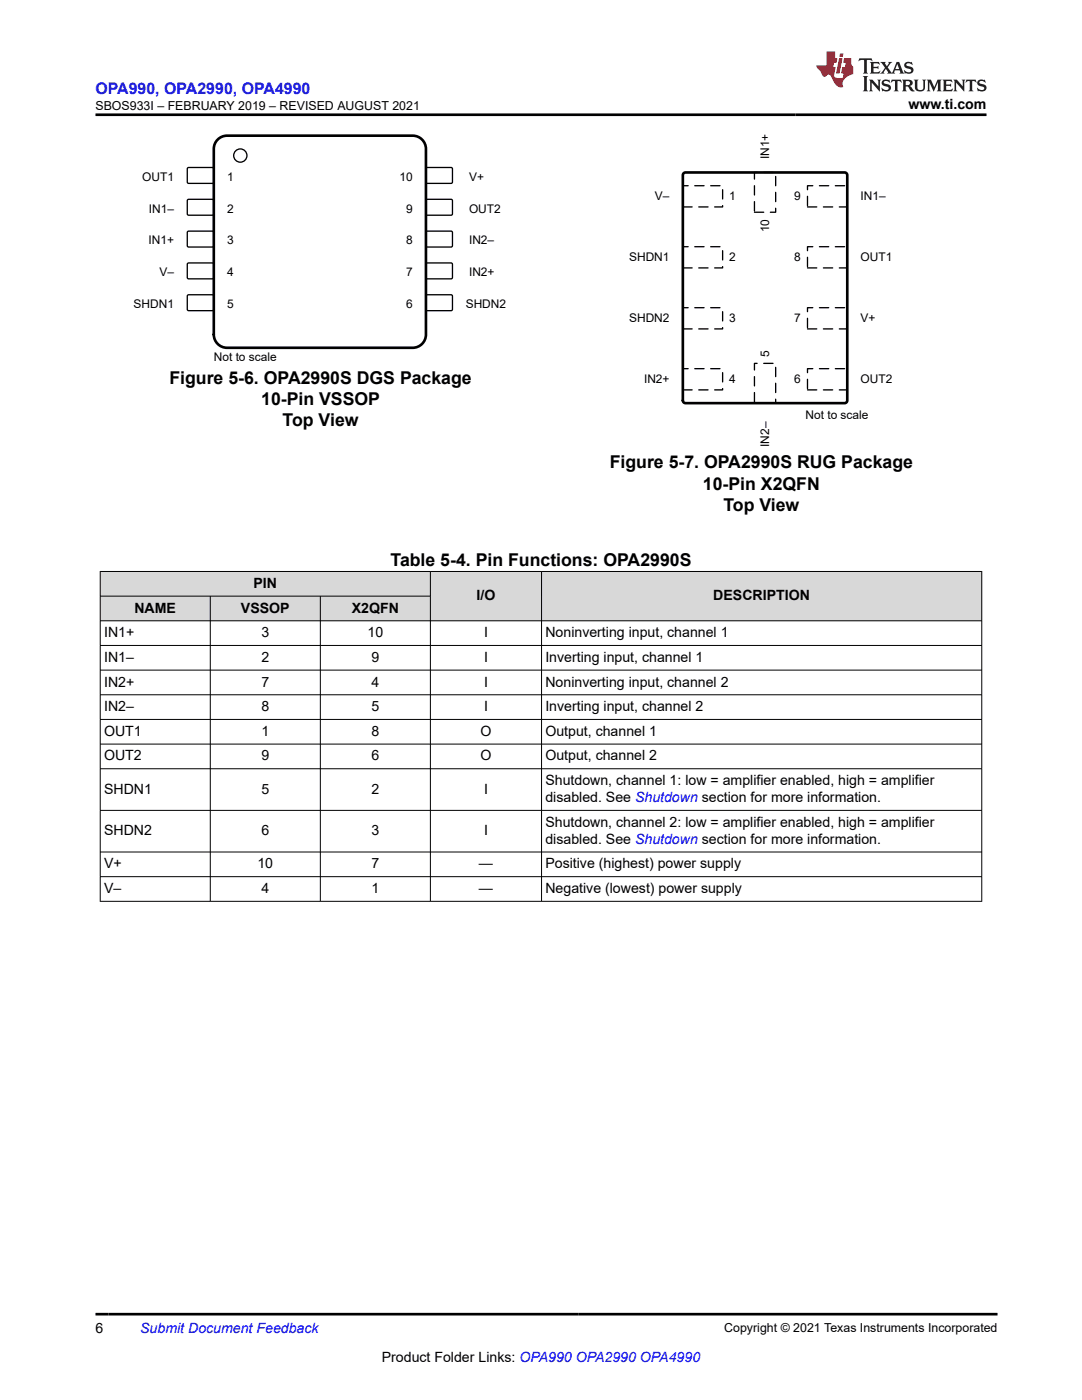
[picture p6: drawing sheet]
<svg xmlns="http://www.w3.org/2000/svg" width="216mm" height="279mm" viewBox="0 0 216 279" stroke-linecap="round" stroke-linejoin="round" font-family="sans-serif">
<defs><g id="words">
<g font-size="3.5">
<text x="33.8" y="76.6">Figure 5-6. OPA2990S DGS Package</text>
<text x="52.1" y="80.8">10-Pin VSSOP</text>
<text x="56.4" y="85">Top View</text>
<text x="121.7" y="93.5">Figure 5-7. OPA2990S RUG Package</text>
<text x="140.3" y="97.7">10-Pin X2QFN</text>
<text x="144.3" y="102">Top View</text>
<text x="77.9" y="112.9">Table 5-4. Pin Functions: OPA2990S</text>
</g>
<text font-size="3.2" fill="#00f" x="19" y="18.7">OPA990, OPA2990, OPA4990</text>
<g font-size="2.8">
<text x="181.3" y="21.8">www.ti.com</text>
<text x="50.6" y="117.3">PIN</text>
<text x="95.1" y="119.8">I/O</text>
<text x="142.3" y="119.8">DESCRIPTION</text>
<text x="26.8" y="122.2">NAME</text>
<text x="48.1" y="122.2">VSSOP</text>
<text x="70.2" y="122.2">X2QFN</text>
<text x="20.8" y="127.2">IN1+</text>
<text x="52.2" y="127.2">3</text>
<text x="73.3" y="127.2">10</text>
<text x="96.6" y="127.2">I</text>
<text x="108.8" y="127.2">Noninverting input, channel 1</text>
<text x="20.8" y="132.1">IN1–</text>
<text x="20.8" y="137">IN2+</text>
<text x="52.2" y="132.1">2</text>
<text x="52.2" y="137">7</text>
<text x="74.1" y="132.1">9</text>
<text x="74.1" y="137">4</text>
<text x="96.6" y="132.1">I</text>
<text x="96.6" y="137">I</text>
<text x="108.8" y="132.1">Inverting input, channel 1</text>
<text x="108.8" y="137">Noninverting input, channel 2</text>
<text x="20.8" y="141.9">IN2–</text>
<text x="52.2" y="141.9">8</text>
<text x="74.1" y="141.9">5</text>
<text x="96.6" y="141.9">I</text>
<text x="108.8" y="141.9">Inverting input, channel 2</text>
<text x="20.8" y="146.9">OUT1</text>
<text x="52.2" y="146.9">1</text>
<text x="74.1" y="146.9">8</text>
<text x="95.9" y="146.9">O</text>
<text x="108.8" y="146.9">Output, channel 1</text>
<text x="20.8" y="151.8">OUT2</text>
<text x="52.2" y="151.8">9</text>
<text x="74.1" y="151.8">6</text>
<text x="95.9" y="151.8">O</text>
<text x="108.8" y="151.8">Output, channel 2</text>
<text x="20.8" y="158.4">SHDN1</text>
<text x="52.2" y="158.4">5</text>
<text x="74.1" y="158.4">2</text>
<text x="96.6" y="158.4">I</text>
<text x="108.8" y="156.7">Shutdown, channel 1: low = amplifier enabled, high = amplifier</text>
<text x="108.8" y="160.1">disabled. See Shutdown section for more information.</text>
<text x="20.8" y="166.7">SHDN2</text>
<text x="52.2" y="166.7">6</text>
<text x="74.1" y="166.7">3</text>
<text x="96.6" y="166.7">I</text>
<text x="108.8" y="165">Shutdown, channel 2: low = amplifier enabled, high = amplifier</text>
<text x="20.8" y="173.3">V+</text>
<text x="51.4" y="173.3">10</text>
<text x="74.1" y="173.3">7</text>
<text x="95.6" y="173.3">—</text>
<text x="108.8" y="168.4">disabled. See Shutdown section for more information.</text>
<text x="108.8" y="173.3">Positive (highest) power supply</text>
<text x="20.8" y="178.2">V–</text>
<text x="52.2" y="178.2">4</text>
<text x="74.1" y="178.2">1</text>
<text x="95.6" y="178.2">—</text>
<text x="108.8" y="178.2">Negative (lowest) power supply</text>
<text x="19" y="266.1">6</text>
<text x="76.2" y="271.7">Product Folder Links: OPA990 OPA2990 OPA4990</text>
</g>
<text font-size="2.8" fill="#00f" x="28" y="266.1">Submit Document Feedback</text>
<g font-size="2.5">
<text x="19" y="21.9">SBOS933I – FEBRUARY 2019 – REVISED AUGUST 2021</text>
<text x="144.5" y="265.8">Copyright © 2021 Texas Instruments Incorporated</text>
</g>
<g font-size="2.4">
<text x="153.5" y="31.8" transform="rotate(-90 153.5 31.8)">IN1+</text>
<text x="28.4" y="36.1">OUT1</text>
<text x="45.3" y="36.1">1</text>
<text x="79.7" y="36.1">10</text>
<text x="93.6" y="36.1">V+</text>
<text x="130.7" y="40">V–</text>
<text x="145.5" y="40">1</text>
<text x="158.5" y="40">9</text>
<text x="171.7" y="40">IN1–</text>
<text x="29.7" y="42.4">IN1–</text>
<text x="45.3" y="42.4">2</text>
<text x="81" y="42.4">9</text>
<text x="93.6" y="42.4">OUT2</text>
<text x="153.5" y="46.3" transform="rotate(-90 153.5 46.3)">10</text>
<text x="29.6" y="48.8">IN1+</text>
<text x="45.3" y="48.8">3</text>
<text x="81" y="48.8">8</text>
<text x="93.6" y="48.8">IN2–</text>
<text x="125.5" y="52.1">SHDN1</text>
<text x="145.5" y="52.1">2</text>
<text x="158.5" y="52.1">8</text>
<text x="171.7" y="52.1">OUT1</text>
<text x="31.8" y="55.1">V–</text>
<text x="45.3" y="55.1">4</text>
<text x="81" y="55.1">7</text>
<text x="93.6" y="55.1">IN2+</text>
<text x="26.7" y="61.5">SHDN1</text>
<text x="45.3" y="61.5">5</text>
<text x="81" y="61.5">6</text>
<text x="92.9" y="61.5">SHDN2</text>
<text x="125.5" y="64.3">SHDN2</text>
<text x="145.5" y="64.3">3</text>
<text x="158.5" y="64.3">7</text>
<text x="171.7" y="64.3">V+</text>
<text x="153.5" y="71.2" transform="rotate(-90 153.5 71.2)">5</text>
<text x="42.7" y="72.1">Not to scale</text>
<text x="128.5" y="76.5">IN2+</text>
<text x="145.5" y="76.5">4</text>
<text x="158.5" y="76.5">6</text>
<text x="171.7" y="76.5">OUT2</text>
<text x="160.7" y="83.6">Not to scale</text>
<text x="153.5" y="89.2" transform="rotate(-90 153.5 89.2)">IN2–</text>
</g>
</g></defs>
<path d="M37.5 33.5h5l.2 .2-.1 2.8-.2 .1h-4.9l-.1-.3v-2.6z" fill="none" stroke="#000" stroke-width=".26"/>
<path d="M85 33.6l.3-.2 4.9 .1 .1 .2-.1 2.8-.2 .1h-4.9l-.1-.3z" fill-rule="evenodd" fill="#fff"/>
<path d="M85 33.6l.3-.2 4.9 .1 .1 .2-.1 2.8-.2 .1h-4.9l-.1-.3z" fill="none" stroke="#000" stroke-width=".26"/>
<path d="M37.4 39.9l.2-.1h4.9l.2 .2-.1 2.8-.2 .2-4.9-.1-.1-.2z" fill-rule="evenodd" fill="#fff"/>
<path d="M37.4 39.9l.2-.1h4.9l.2 .2-.1 2.8-.2 .2-4.9-.1-.1-.2z" fill="none" stroke="#000" stroke-width=".26"/>
<path d="M85 39.9l.3-.1h4.9l.1 .2-.1 2.8-.2 .2-4.9-.1-.1-.2z" fill-rule="evenodd" fill="#fff"/>
<path d="M85 39.9l.3-.1h4.9l.1 .2-.1 2.8-.2 .2-4.9-.1-.1-.2z" fill="none" stroke="#000" stroke-width=".26"/>
<path d="M37.4 46.3l.2-.2 4.9 .1 .2 .2-.1 2.8-.2 .1h-4.9l-.1-.3z" fill-rule="evenodd" fill="#fff"/>
<path d="M37.4 46.3l.2-.2 4.9 .1 .2 .2-.1 2.8-.2 .1h-4.9l-.1-.3z" fill="none" stroke="#000" stroke-width=".26"/>
<path d="M85 46.3l.3-.2 4.9 .1 .1 .2-.1 2.8-.2 .1h-4.9l-.1-.3z" fill-rule="evenodd" fill="#fff"/>
<path d="M85 46.3l.3-.2 4.9 .1 .1 .2-.1 2.8-.2 .1h-4.9l-.1-.3z" fill="none" stroke="#000" stroke-width=".26"/>
<path d="M37.4 52.6l.2-.1h4.9l.2 .2-.1 2.8-.2 .2-4.9-.1-.1-.2z" fill-rule="evenodd" fill="#fff"/>
<path d="M37.4 52.6l.2-.1h4.9l.2 .2-.1 2.8-.2 .2-4.9-.1-.1-.2z" fill="none" stroke="#000" stroke-width=".26"/>
<path d="M85 52.6l.3-.1h4.9l.1 .2-.1 2.8-.2 .2-4.9-.1-.1-.2z" fill-rule="evenodd" fill="#fff"/>
<path d="M85 52.6l.3-.1h4.9l.1 .2-.1 2.8-.2 .2-4.9-.1-.1-.2z" fill="none" stroke="#000" stroke-width=".26"/>
<path d="M37.4 59l.2-.2 4.9 .1 .2 .2-.1 2.8-.2 .1h-4.9l-.1-.3z" fill-rule="evenodd" fill="#fff"/>
<path d="M37.4 59l.2-.2 4.9 .1 .2 .2-.1 2.8-.2 .1h-4.9l-.1-.3z" fill="none" stroke="#000" stroke-width=".26"/>
<path d="M85 59l.3-.2 4.9 .1 .1 .2-.1 2.8-.2 .1h-4.9l-.1-.3z" fill-rule="evenodd" fill="#fff"/>
<g fill="none" stroke="#000" stroke-width=".26">
<path d="M85 59l.3-.2 4.9 .1 .1 .2-.1 2.8-.2 .1h-4.9l-.1-.3z"/>
<circle cx="48" cy="31" r="1.32"/>
</g>
<path d="M43.2 28.1a2.64 2.64 0 0 1 2.1-1h37a2.65 2.65 0 0 1 2.7 2.6v37.1a2.65 2.65 0 0 1-2.7 2.6h-37a2.65 2.65 0 0 1-2.6-2.6v-37.1v-.6z" fill="none" stroke="#000" stroke-width=".53"/>
<path d="M136.3 37.1h7.9v4.2h-7.9z" fill-rule="evenodd" fill="#fff"/>
<path d="M136.3 37.1h7.9v4.2h-7.9z" fill="none" stroke="#000" stroke-width=".26" stroke-dasharray="1.9 1.3"/>
<path d="M136.3 49.2h7.9v4.3h-7.9z" fill-rule="evenodd" fill="#fff"/>
<path d="M136.3 49.2h7.9v4.3h-7.9z" fill="none" stroke="#000" stroke-width=".26" stroke-dasharray="1.9 1.3"/>
<path d="M136.3 61.4h7.9v4.2h-7.9z" fill-rule="evenodd" fill="#fff"/>
<path d="M136.3 61.4h7.9v4.2h-7.9z" fill="none" stroke="#000" stroke-width=".26" stroke-dasharray="1.9 1.3"/>
<path d="M136.3 73.6h7.9v4.2h-7.9z" fill-rule="evenodd" fill="#fff"/>
<path d="M136.3 73.6h7.9v4.2h-7.9z" fill="none" stroke="#000" stroke-width=".26" stroke-dasharray="1.9 1.3"/>
<path d="M150.5 72.5h4.3v8h-4.3z" fill-rule="evenodd" fill="#fff"/>
<path d="M150.5 72.5h4.3v8h-4.3z" fill="none" stroke="#000" stroke-width=".26" stroke-dasharray="1.9 1.3"/>
<path d="M161.1 73.6h8v4.2h-8z" fill-rule="evenodd" fill="#fff"/>
<path d="M161.1 73.6h8v4.2h-8z" fill="none" stroke="#000" stroke-width=".26" stroke-dasharray="1.9 1.3"/>
<path d="M161.1 61.4h8v4.2h-8z" fill-rule="evenodd" fill="#fff"/>
<path d="M161.1 61.4h8v4.2h-8z" fill="none" stroke="#000" stroke-width=".26" stroke-dasharray="1.9 1.3"/>
<path d="M161.1 49.2h8v4.3h-8z" fill-rule="evenodd" fill="#fff"/>
<path d="M161.1 49.2h8v4.3h-8z" fill="none" stroke="#000" stroke-width=".26" stroke-dasharray="1.9 1.3"/>
<path d="M161.1 37.1h8v4.2h-8z" fill-rule="evenodd" fill="#fff"/>
<path d="M161.1 37.1h8v4.2h-8z" fill="none" stroke="#000" stroke-width=".26" stroke-dasharray="1.9 1.3"/>
<path d="M150.5 34.4h4.3v8h-4.3z" fill-rule="evenodd" fill="#fff"/>
<path d="M150.5 34.4h4.3v8h-4.3z" fill="none" stroke="#000" stroke-width=".26" stroke-dasharray="1.9 1.3"/>
<path d="M136.3 34.7l.5-.3h31.7l.5 .3 .1 45.2-.3 .5-32 .1-.5-.3z" fill="none" stroke="#000" stroke-width=".53"/>
<g fill="#d8d8d8">
<path d="M20 114.1h175.9v4.9h-175.9z" fill-rule="evenodd"/>
<path d="M20.1 114.1h65.7v4.8h-65.7z" fill-rule="evenodd"/>
<path d="M85.9 114.1h22.1v9.7h-22.1z" fill-rule="evenodd"/>
<path d="M108.1 114.1h87.7v9.7h-87.7z" fill-rule="evenodd"/>
<path d="M20.1 119h21.8v4.8h-21.8z" fill-rule="evenodd"/>
<path d="M42 119h21.9v4.8h-21.9z" fill-rule="evenodd"/>
<path d="M64 119h21.8v4.8h-21.8z" fill-rule="evenodd"/>
</g>
<g fill="none" stroke="#000" stroke-width=".2">
<path d="M19.9 114.1h176.1M19.9 119h66M20 114v65.9M42 119v60.9M63.9 119v60.9M85.9 114v65.9M108.1 114v65.9M195.9 114v65.9M19.9 128.8h176.1M19.9 133.7h176.1M19.9 138.7h176.1M196 123.9h-176.1"/>
<path d="M19.9 143.6h176.1M19.9 148.5h176.1M19.9 153.4h176.1M19.9 161.7h176.1M19.9 170h176.1M19.9 175h176.1M19.9 179.9h176.1"/>
</g>
<path d="M171.5 11.6l-.2 .6 .5-.2h.6v.1v2.2l-.2 .4h1l-.2-.4v-2.2v-.1h.5l.5 .2-.1-.6zM173.6 12.4l.2 .3v1.6l-.2 .4h1.9l.1-.6a1.08 1.08 0 0 1-1.3 .2v-.7h.6l.4 .2v-.7l-.4 .2h-.6v-.5l.2-.2a1 1 0 0 1 1 .3l-.1-.5zM175.7 12.4l.9 1.1-1 1.2h.9l-.2-.2 .5-.8 .4 .8-.2 .2h1.6l-.2-.2 .2-.5h.9l.1 .5-.1 .2h.9l-.2-.4-.8-1.9h-.5l-.9 2.1-.9-1.1 .9-1h-.8l.2 .2-.4 .6-.4-.6 .2-.2zM179 12.8l.4 1h-.7zM180.7 12.5a.65 .65 0 0 0-.2 .7 .65 .65 0 0 0 .6 .5l.6 .1 .1 .3a.79 .79 0 0 1-.7 .4 .79 .79 0 0 1-.7-.5l.1 .7 .2-.1a.93 .93 0 0 0 1.1 0 .93 .93 0 0 0 .4-.9 1.46 1.46 0 0 0-1.2-.6l-.1-.3a1.09 1.09 0 0 1 1.2 .2l-.2-.6-.1 .1-.5-.2zM172.2 15.2l.2 .4v2.2l-.2 .4h1l-.2-.4v-2.2l.2-.4zM173.4 15.9l.2 .4v1.5l-.2 .4h.8l-.3-.4 .1-1.3 1.6 1.8v-2l.2-.4h-.7l.1 .2 .1 1.1-1.2-1.3zM176.2 16a.65 .65 0 0 0-.2 .8 .65 .65 0 0 0 .6 .4l.6 .2 .1 .2a.79 .79 0 0 1-.7 .4 .79 .79 0 0 1-.7-.5l.1 .7 .2-.1a.93 .93 0 0 0 1.1 .1 .93 .93 0 0 0 .4-1 1.46 1.46 0 0 0-1.2-.5l-.1-.4a1.09 1.09 0 0 1 1.2 .2l-.1-.6-.2 .1-.5-.1zM177.9 15.9l-.1 .6a.63 .63 0 0 1 .8-.3v1.6l-.3 .4h1l-.2-.4v-1.6a.66 .66 0 0 1 .8 .3l-.1-.6zM180 15.9l.2 .4v1.5l-.2 .4h1l-.2-.2-.1-.7h.5l.1 .2a.79 .79 0 0 0 1.2 .6l-1-.9a.61 .61 0 0 0 .6-.6 .61 .61 0 0 0-.5-.7zM180.8 16.2h.1a.47 .47 0 0 1 .5 .1 .47 .47 0 0 1 .1 .5l-.1 .1-.7 .1zM182.3 15.9l.2 .2a2.27 2.27 0 0 0 .4 2 1.04 1.04 0 0 0 1.7-.7v-1.3l.2-.2h-.8l.2 .4v1.1a.6 .6 0 0 1-.6 .6 .6 .6 0 0 1-.6-.6v-1.1l.3-.4zM184.9 15.9l.2 .4v1.5l-.2 .4h.8l-.3-.4v-1.4l.9 1.9 .9-1.9v1.4l-.3 .4h1l-.2-.4v-1.5l.2-.4h-.8l-.7 1.5-.6-1.5zM188.1 15.9l.2 .4v1.5l-.2 .4h1.9l.1-.6a1.09 1.09 0 0 1-1.3 .2v-.7h.6l.4 .2v-.6l-.4 .2h-.6v-.6l.2-.1a1.01 1.01 0 0 1 1 .3l-.1-.6zM190.2 15.9l.3 .4v1.5l-.3 .4h.8l-.2-.4v-1.3l1.6 1.8v-2l.2-.4h-.7l.2 .2v1.1l-1.2-1.3zM192.8 15.9l-.1 .6a.63 .63 0 0 1 .8-.3v1.6l-.3 .4h1l-.2-.4v-1.6a.66 .66 0 0 1 .8 .3l-.1-.6zM195.2 16a.65 .65 0 0 0-.2 .8 .65 .65 0 0 0 .6 .4l.6 .2 .2 .2a.79 .79 0 0 1-.7 .4 .79 .79 0 0 1-.7-.5l.1 .7 .2-.1a.93 .93 0 0 0 1 .1 .93 .93 0 0 0 .5-1 1.46 1.46 0 0 0-1.3-.5v-.4a1.09 1.09 0 0 1 1.2 .2l-.2-.6-.2 .1-.5-.1z" fill="#231f20"/>
<path d="M164.9 10.3v2.7h-2l.1 .4 .8 1a.95 .95 0 0 0 1 .9 .59 .59 0 0 1 .5-.4 .59 .59 0 0 1 .5 .3l.4 .8a1.59 1.59 0 0 0 2.1 1.4 1.61 1.61 0 0 1 1-2.3l1-.3-.1-1.5a1.59 1.59 0 0 1-.3-1.7h-1.5l-.2 .9h.6l-.2 .9h-.5l-.2 .9v.3l.4 .1-.1 .9h-.7a.73 .73 0 0 1-1-.7l.3-1.5h-.5l.1-.9h.5l.2-.9h-.5v-1.3zM167.4 11.6l-.6 3.1h.7l.6-3.1zM167.6 10.7l-.1 .6h.7l.1-.6z" fill="#ed1c24"/>
<path d="M19 22.9h177.8M19 262.3h180" fill="none" stroke="#000" stroke-width=".53"/>
<use href="#words"/>
</svg>
